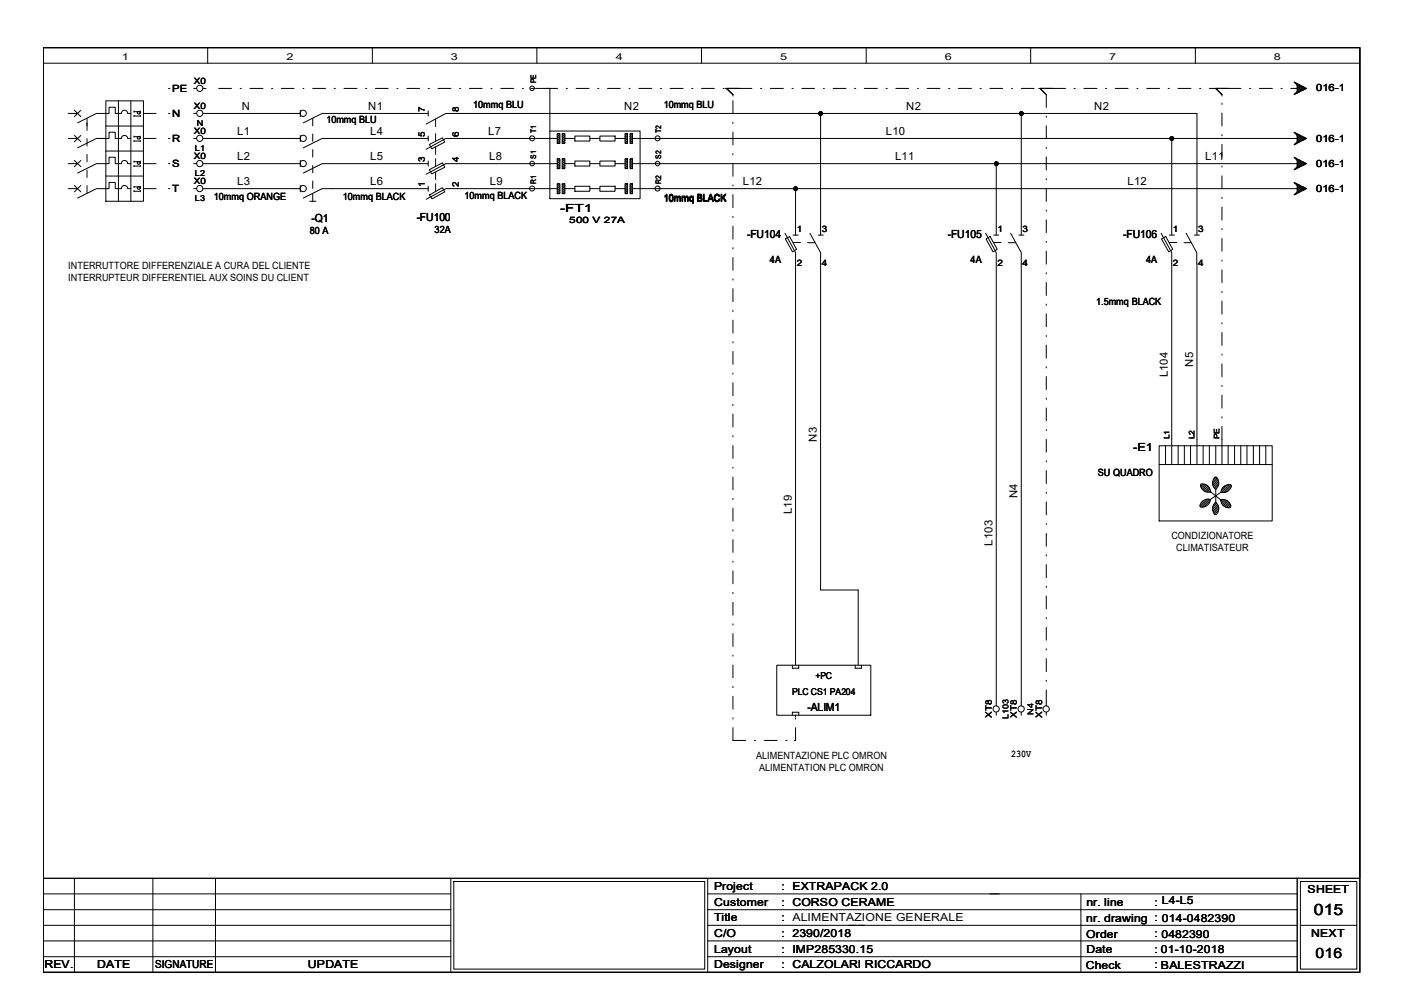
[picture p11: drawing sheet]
<svg xmlns="http://www.w3.org/2000/svg" width="297mm" height="210mm" viewBox="0 0 297 210" stroke-linecap="round" stroke-linejoin="round" font-family="sans-serif">
<defs><g id="words">
<text font-size="3.3" x="278" y="193.5">015</text>
<text font-size="3" x="278.3" y="202.6">016</text>
<g font-size="2.4">
<text x="51.1" y="23.2">N</text>
<text x="77.9" y="23.2">N1</text>
<text x="132" y="23.2">N2</text>
<text x="191.7" y="23.2">N2</text>
<text x="231.5" y="23.2">N2</text>
<text x="50.2" y="28.5">L1</text>
<text x="78.3" y="28.5">L4</text>
<text x="103.3" y="28.5">L7</text>
<text x="187.4" y="28.5">L10</text>
<text x="50.2" y="33.8">L2</text>
<text x="78.3" y="33.8">L5</text>
<text x="103.5" y="33.8">L8</text>
<text x="189.4" y="33.8">L11</text>
<text x="255" y="33.8">L11</text>
<text x="50.2" y="39.1">L3</text>
<text x="78.3" y="39.1">L6</text>
<text x="103.6" y="39.1">L9</text>
<text x="157.1" y="39.1">L12</text>
<text x="238.5" y="39.1">L12</text>
<text x="65.9" y="47.1">-Q1</text>
<text x="88.2" y="46.8">-FU100</text>
<text x="118.5" y="44.8">-FT1</text>
<text x="158.1" y="50.4">-FU104</text>
<text x="200.5" y="50.4">-FU105</text>
<text x="237.7" y="50.4">-FU106</text>
<text x="252.4" y="77.6" transform="rotate(-90 252.4 77.6)">N5</text>
<text x="247.1" y="79.8" transform="rotate(-90 247.1 79.8)">L104</text>
<text x="172.8" y="93.5" transform="rotate(-90 172.8 93.5)">N3</text>
<text x="239.7" y="95.5">-E1</text>
<text x="215.3" y="105.4" transform="rotate(-90 215.3 105.4)">N4</text>
<text x="167.5" y="108.8" transform="rotate(-90 167.5 108.8)">L19</text>
<text x="210" y="115.4" transform="rotate(-90 210 115.4)">L103</text>
<text x="170.8" y="150.5">-ALIM1</text>
</g>
<g font-size="2.3">
<text x="151.1" y="188.3">Project</text>
<text x="151.1" y="191.7">Customer</text>
<text x="165.4" y="188.3">: EXTRAPACK 2.0</text>
<text x="165.4" y="191.6">: CORSO CERAME</text>
<text x="229.9" y="191.6">nr. line</text>
<text x="244.3" y="191.6">: L4-L5</text>
<text x="276.6" y="188.9">SHEET</text>
<text x="151.1" y="194.9">Title</text>
<text x="165.4" y="194.9">: ALIMENTAZIONE GENERALE</text>
<text x="229.8" y="195">nr. drawing : 014-0482390</text>
<text x="151.1" y="198.3">C/O</text>
<text x="151.1" y="201.6">Layout</text>
<text x="165.4" y="198.3">: 2390/2018</text>
<text x="165.4" y="201.6">: IMP285330.15</text>
<text x="229.8" y="198.5">Order</text>
<text x="229.9" y="201.5">Date</text>
<text x="244.3" y="198.3">: 0482390</text>
<text x="244.3" y="201.6">: 01-10-2018</text>
<text x="277.4" y="198.2">NEXT</text>
<text x="9.4" y="204.9">REV.</text>
<text x="20.5" y="204.9">DATE</text>
<text x="32.8" y="204.9">SIGNATURE</text>
<text x="65.1" y="204.9">UPDATE</text>
<text x="151.1" y="204.9">Designer</text>
<text x="165.4" y="204.9">: CALZOLARI RICCARDO</text>
<text x="229.7" y="204.9">Check</text>
<text x="244.3" y="204.9">: BALESTRAZZI</text>
<text x="245.6" y="204.9">BALESTRAZZI</text>
</g>
<g font-size="2.1">
<text x="36.4" y="19.5">PE</text>
<text x="100.1" y="22.9">10mmq BLU</text>
<text x="140.4" y="22.9">10mmq BLU</text>
<text x="278.4" y="19.3">016-1</text>
<text x="36.4" y="24.8">N</text>
<text x="69" y="26.1">10mmq BLU</text>
<text x="278.4" y="30">016-1</text>
<text x="36.4" y="30.1">R</text>
<text x="36.4" y="35.4">S</text>
<text x="278.4" y="35.3">016-1</text>
<text x="36.4" y="40.7">T</text>
<text x="278.4" y="40.6">016-1</text>
<text x="45.3" y="42.3">10mmq ORANGE</text>
<text x="72.6" y="42.3">10mmq BLACK</text>
<text x="98.3" y="42">10mmq BLACK</text>
<text x="140.5" y="42.8">10mmq BLACK</text>
<text x="65.6" y="49.6">80 A</text>
<text x="91.9" y="49.4">32A</text>
<text x="14.4" y="56.9">INTERRUTTORE DIFFERENZIALE A CURA DEL CLIENTE</text>
<text x="14.4" y="59.6">INTERRUPTEUR DIFFERENTIEL AUX SOINS DU CLIENT</text>
<text x="162.9" y="55.6">4A</text>
<text x="205.4" y="55.6">4A</text>
<text x="242.5" y="55.6">4A</text>
<text x="231.9" y="64.6">1.5mmq BLACK</text>
<text x="232.3" y="100.7">SU QUADRO</text>
<text x="247.8" y="114">CONDIZIONATORE</text>
<text x="248.8" y="116.6">CLIMATISATEUR</text>
<text x="160" y="160.6">ALIMENTAZIONE PLC OMRON</text>
<text x="213.9" y="160.1">230V</text>
<text x="160.6" y="163.2">ALIMENTATION PLC OMRON</text>
</g>
<g font-size="2">
<text x="25.8" y="12.7">1</text>
<text x="60.6" y="12.7">2</text>
<text x="95.4" y="12.7">3</text>
<text x="130.3" y="12.7">4</text>
<text x="165.1" y="12.7">5</text>
<text x="199.9" y="12.7">6</text>
<text x="234.7" y="12.7">7</text>
<text x="269.5" y="12.7">8</text>
<text x="172.5" y="143.7">+PC</text>
<text x="167.6" y="147">PLC CS1 PA204</text>
</g>
<g font-size="1.9">
<text x="41" y="17.8">X0</text>
<text x="41" y="23.1">X0</text>
<text x="89.9" y="23.7" transform="rotate(-90 89.9 23.7)">7</text>
<text x="97.1" y="23.7" transform="rotate(-90 97.1 23.7)">8</text>
<text x="41" y="28.4">X0</text>
<text x="89.9" y="29" transform="rotate(-90 89.9 29)">5</text>
<text x="97.1" y="29" transform="rotate(-90 97.1 29)">6</text>
<text x="41" y="33.7">X0</text>
<text x="89.9" y="34.3" transform="rotate(-90 89.9 34.3)">3</text>
<text x="97.1" y="34.3" transform="rotate(-90 97.1 34.3)">4</text>
<text x="41" y="39">X0</text>
<text x="89.9" y="39.7" transform="rotate(-90 89.9 39.7)">1</text>
<text x="97.1" y="39.7" transform="rotate(-90 97.1 39.7)">2</text>
<text x="120.4" y="47.2">500 V 27A</text>
<text x="168.6" y="49.1">1</text>
<text x="173.9" y="49.1">3</text>
<text x="211" y="49.1">1</text>
<text x="216.3" y="49.1">3</text>
<text x="248.2" y="49.1">1</text>
<text x="253.5" y="49.1">3</text>
<text x="168.6" y="56.2">2</text>
<text x="173.9" y="56.2">4</text>
<text x="211" y="56.2">2</text>
<text x="216.3" y="56.2">4</text>
<text x="248.2" y="56.2">2</text>
<text x="253.5" y="56.2">4</text>
<text x="209.8" y="151.9" transform="rotate(-90 209.8 151.9)">XT8</text>
<text x="215.1" y="151.9" transform="rotate(-90 215.1 151.9)">XT8</text>
<text x="220.5" y="151.9" transform="rotate(-90 220.5 151.9)">XT8</text>
</g>
<g font-size="1.7">
<text x="41.6" y="26.6">N</text>
<text x="41.2" y="31.9">L1</text>
<text x="41.2" y="37.2">L2</text>
<text x="41.2" y="42.5">L3</text>
<text x="213.4" y="152.2" transform="rotate(-90 213.4 152.2)">L103</text>
<text x="218.6" y="151.3" transform="rotate(-90 218.6 151.3)">N4</text>
</g>
<g font-size="1.6">
<text x="113.4" y="17.7" transform="rotate(-90 113.4 17.7)">PE</text>
<text x="113.4" y="28.2" transform="rotate(-90 113.4 28.2)">T1</text>
<text x="139.9" y="28.2" transform="rotate(-90 139.9 28.2)">T2</text>
<text x="113.4" y="33.6" transform="rotate(-90 113.4 33.6)">S1</text>
<text x="139.9" y="33.6" transform="rotate(-90 139.9 33.6)">S2</text>
<text x="113.4" y="38.9" transform="rotate(-90 113.4 38.9)">R1</text>
<text x="139.9" y="38.9" transform="rotate(-90 139.9 38.9)">R2</text>
<text x="247.4" y="93" transform="rotate(-90 247.4 93)">L1</text>
<text x="252.7" y="93" transform="rotate(-90 252.7 93)">L2</text>
<text x="258" y="93" transform="rotate(-90 258 93)">PE</text>
</g>
</g></defs>
<path d="M9.1 10.1h278.6v195.6h-278.6zM274.4 185.8v19.9" fill="none" stroke="#000" stroke-width=".3"/>
<g fill="none" stroke="#000" stroke-width=".21">
<path d="M9.1 10.1h278.6v195.6h-278.6zM9.1 10.1h278.6v175.7h-278.6zM9.1 13.4h278.6M35.6 18.7h.3M41 18.7h.6M43 18.7h.6M43.9 10.1v3.3M46.3 18.7h2.7M50.8 18.7h.3M52.9 18.7h2.7M57.4 18.7h.3M59.5 18.7h2.7"/>
<path d="M64.1 18.7h.2M66.2 18.7h2.7M70.7 18.7h.2M72.8 18.7h2.7M77.3 18.7h.3M78.8 10.1v3.3M79.4 18.7h2.7M84 18.7h.2M86.1 18.7h2.7M90.6 18.7h.2M92.7 18.7h2.7M97.2 18.7h.3"/>
<path d="M99.3 18.7h2.7M103.9 18.7h.2M106 18.7h2.7M110.5 18.7h.2M112.3 18.7h5.7M113.6 10.1v3.3M116.3 18.7v9M119.8 18.7h.3M121.9 18.7h2.7M126.4 18.7h.3M128.5 18.7h2.7M133.1 18.7h.2"/>
<path d="M135.2 18.7h2.7M139.7 18.7h.3M141.8 18.7h2.7M146.3 18.7h.3M148.4 10.1v3.3M148.4 18.7h2.7M153 18.7h.2M153.4 18.7h5.7M153.7 18.7l1.4 1.3v.3M160.9 18.7h.3M163 18.7h2.7M167.6 18.7h.2"/>
<path d="M169.6 18.7h2.7M174.2 18.7h.2M176.3 18.7h2.7M180.8 18.7h.3M182.9 18.7h2.7M183.3 10.1v3.3M187.4 18.7h.3M189.5 18.7h2.7M194.1 18.7h.2M196.2 18.7h2.7M200.7 18.7h.3M202.8 18.7h2.7"/>
<path d="M207.3 18.7h.3M209.4 18.7h2.7M214 18.7h.2M216.1 18.7h2.7M218.1 10.1v3.3M219.7 18.7h5.7M220 18.7l1.4 1.3v2.7M227.2 18.7h.3M229.3 18.7h2.8M233.9 18.7h.2M236 18.7h2.7M240.5 18.7h.2"/>
<path d="M242.6 18.7h2.7M247.1 18.7h.3M249.2 18.7h2.8M252.9 10.1v3.3M253.8 18.7h.2M255.9 18.7h6.6M257.2 18.7l1.3 1.3v.3M264.4 18.7h.2M266.4 18.7h2.8M271 18.7h.3M273.1 18.7h1.3M273.8 17.4l2.6 1.3-2.6 1.3 .6-.7v-1.3z"/>
<path d="M273.9 19.9h.1M273.9 17.4v.1M274.1 17.7l.1-.1 1.5 1.5 .5-.5M274.3 19.5l.1 .2M274.4 18.5l.5-.6 1 1.1M274.4 17.7l-.1 .2M274.4 18.2l1 1M274.4 18.6l.8 .7M274.4 19.3l.3 .3M274.7 17.8l-.3 .3M275.2 18.1l-.8 .7M275.4 18.2l-1 1"/>
<path d="M275.9 18.5l-1 .9-.5-.4M276.2 18.8l-.5-.5-1.5 1.5-.1-.1M14.4 29.3h2M14.4 34.6h2M14.4 24h2M14.4 39.9h2M15.7 39.2l1.4 1.4M15.7 34l1.4 1.3M15.7 28.7l1.4 1.3M15.7 23.3l1.4 1.4M17.1 39.2l-1.4 1.4M17.1 34l-1.4 1.3"/>
<path d="M17.1 28.7l-1.4 1.3M17.1 23.3l-1.4 1.4M18.4 25.1v2.5M18.4 29.3v1.6M18.4 32.7v1.5M18.4 36v1.5M18.4 39.3v1.6M22.4 21.3h7.9v21.3h-7.9zM22.4 37.3h7.9M22.4 32h7.9M22.4 26.7h7.9M25.1 21.3v21.3"/>
<path d="M27 34.6a.64 .64 0 0 0-.7-.7 .64 .64 0 0 0-.6 .7h-1.3v-1.3h-1.3v1.3h-2.7l-4 2M27 34.6h.7M27.7 39.9h-.7a.66 .66 0 0 0-.7-.7 .66 .66 0 0 0-.6 .7h-1.3v-1.3h-1.3v1.3h-2.7l-4 2M27.7 29.3h-.7a.66 .66 0 0 0-.7-.6 .66 .66 0 0 0-.6 .6h-1.3v-1.3h-1.3v1.3h-2.7l-4 2M27.7 24h-.7a.66 .66 0 0 0-.7-.7 .66 .66 0 0 0-.6 .7h-1.3v-1.3h-1.3v1.3h-2.7l-4 2M27.7 21.3v21.3M28.4 23.5v.2M28.4 24.4v.3M28.4 28.8v.2M28.4 29.7v.3M28.4 34.1v.2M28.4 35v.3"/>
<path d="M28.4 39.4v.3M28.4 35.1h1.3M28.4 29.8h1.3M28.4 24.6h1.3M29.7 39.4v.1h-1.3M29.7 23.5v.1h-1.3M29.7 24.4v.3M29.7 28.8v.1h-1.3M29.7 29.7v.3M29.7 34.1v.1h-1.3M29.7 35v.3M30.3 29.3h2.7"/>
<path d="M30.3 34.6h2.7M30.3 24h2.7M30.3 39.9h2.7M35.6 29.3h.3M35.6 34.6h.3M35.6 24h.3M35.6 39.9h.3M41 29.3h.6M41 34.6h.6M41 24h.6M41 39.9h.6M43 29.3h20.5"/>
<path d="M43 34.6h20.5M43 24h20.5M43 39.9h20.5M63.5 23.3v1.4M63.5 28.7v1.3M63.5 34v1.3M63.5 39.2v1.4M66.2 25.1v1.5M66.2 28.4v1.5M66.2 31.7v1.5M66.2 35v1.6M66.2 38.3v1.6"/>
<path d="M90.2 26.2l4.1-2.2h158.9v25.7M90.6 39.9h-22.4l-4 2M90.6 34.6h-22.4l-4 2M90.6 29.3h-22.4l-4 2M90.6 24h-22.4l-4 2M90.6 23.5v1.1M90.6 28.8v1M90.6 34.1v1M90.6 39.4v1.1M90.8 35.9l2.8-1.4 .5 .9-2.7 1.4zM90.8 30.6l2.8-1.4 .5 .9-2.7 1.4zM92.2 25.2v1.6"/>
<path d="M92.2 28.3v1.5M92.2 31.1v1.6M92.2 33.6v1.5M92.2 36.4v1.6M92.2 38.9v1.5M116.3 27.7h19.1v14.3h-19.1zM117.9 34.6h-23.6l-4.1 2.3M117.9 39.9h-23.6l-4.1 2.3M117.9 29.3h-23.6l-4.1 2.3M117.9 38.9h.5v2.1h-.5zM117.9 33.6h.5v2.1h-.5zM117.9 28.2h.5v2.2h-.5z"/>
<path d="M117.9 39.1l.5 .5M117.9 39.5l.5 .5M117.9 39.8l.5 .5M117.9 33.8l.5 .5M117.9 34.2l.5 .5M117.9 34.5l.5 .6M117.9 34.9l.5 .5M117.9 35.3l.4 .4M117.9 35.6v.1M117.9 28.4l.5 .6M117.9 28.8l.5 .6M117.9 29.2l.5 .6"/>
<path d="M117.9 29.6l.5 .5M117.9 30l.4 .4M117.9 30.4h.1M118.1 38.9l.3 .3M118.1 33.6l.3 .4M118.1 28.2l.3 .4M119 38.9h.5v2.1h-.5zM119 33.6h.5v2.1h-.5zM119 28.2h.5v2.2h-.5zM119 39.1l.5 .5M119 39.5l.5 .5M119 39.8l.5 .5"/>
<path d="M119 30.4h.1M119 33.8l.5 .5M119 34.2l.5 .5M119 34.5l.5 .6M119 34.9l.5 .5M119 35.3l.4 .4M119 35.6v.1M119 28.4l.5 .6M119 28.8l.5 .6M119 29.2l.5 .6M119 29.6l.5 .5M119 30l.4 .4"/>
<path d="M119.1 38.9l.4 .3M119.1 33.6l.4 .4M119.1 28.2l.4 .4M119.5 29.3h2.1M119.5 34.6h2.1M119.5 39.9h2.1M121.6 39.4h3.2v1.1h-3.2zM121.6 34.1h3.2v1h-3.2zM121.6 28.8h3.2v1h-3.2zM124.8 29.3h2.1M124.8 34.6h2.1M124.8 39.9h2.1"/>
<path d="M126.9 28.8h3.2v1h-3.2zM126.9 34.1h3.2v1h-3.2zM126.9 39.4h3.2v1.1h-3.2zM130.1 29.3h2.1M130.1 34.6h2.1M130.1 39.9h2.1M132.2 28.2h.6v2.2h-.6zM132.2 33.6h.6v2.1h-.6zM132.2 38.9h.6v2.1h-.6zM132.2 30l.4 .4M132.2 29.6l.6 .5M132.2 29.3l.6 .5"/>
<path d="M132.2 28.9l.6 .5M132.2 28.5l.6 .5M132.2 33.8l.6 .5M132.2 35.3l.4 .4M132.2 34.9l.6 .6M132.2 34.5l.6 .6M132.2 34.2l.6 .5M132.2 39.9l.6 .5M132.2 39.5l.6 .5M132.2 39.1l.6 .5M132.4 28.2l.4 .5M132.4 33.6l.4 .4"/>
<path d="M132.4 38.9l.4 .3M132.8 33.6h.1M132.8 28.2v.1M132.8 38.9h.1M133.3 28.2h.5v2.2h-.5zM133.3 33.6h.5v2.1h-.5zM133.3 38.9h.5v2.1h-.5zM133.3 30l.4 .4M133.3 29.6l.5 .5M133.3 29.3l.5 .5M133.3 28.9l.5 .5M133.3 28.5l.5 .5"/>
<path d="M133.3 35.3l.4 .4M133.3 34.9l.5 .6M133.3 34.5l.5 .6M133.3 34.2l.5 .5M133.3 33.8l.5 .5M133.3 39.9l.5 .5M133.3 39.5l.5 .5M133.3 39.1l.5 .5M133.4 28.2l.4 .5M133.4 33.6l.4 .4M133.4 38.9l.4 .3M133.8 33.6h.1"/>
<path d="M133.8 29.3h140.6M133.8 34.6h140.6M133.8 39.9h140.6M133.8 28.2v.1M133.8 38.9h.1M155.1 21.3v2.7M155.1 25.9v.2M155.1 27.9v2.8M155.1 32.5v.3M155.1 34.6v2.7M155.1 39.1v.3M168.3 39.9v9.8"/>
<path d="M173.6 24v25.7M210.8 34.6v15.1M216.1 24v25.7M221.4 24.6v.2M221.4 26.6v2.7M221.4 31.2v.2M221.4 33.2v2.8M221.4 37.8v.3M221.4 39.9v2.7M247.9 29.3v20.4M258.5 21.8v.3M258.5 23.9v2.8"/>
<path d="M258.5 28.5v.2M258.5 30.6v2.7M258.5 35.1v.2M258.5 37.2v2.7M273.8 38.6l2.6 1.3-2.6 1.3 .6-.6v-1.4zM273.8 33.3l2.6 1.3-2.6 1.3 .6-.6v-1.3zM273.8 28l2.6 1.3-2.6 1.3 .6-.6v-1.3zM273.9 38.7h.1M273.9 35.8v.1M273.9 30.5v.1M273.9 33.4h.1M273.9 28.1h.1"/>
<path d="M274.1 38.9l.1-.1 1.5 1.5 .5-.5M274.1 33.6l.1-.1 1.5 1.5 .5-.5M274.1 28.3l.1-.1 1.5 1.5 .5-.5M274.3 35.4l.1 .2M274.3 30.1l.1 .2M274.4 39.7l.5-.5 1 1M274.4 38.9l-.1 .2M274.4 39.4l1 1M274.4 39.8l.8 .8M274.4 34.4l.5-.5 1 1M274.4 33.6l-.1 .2M274.4 34.1l1 1"/>
<path d="M274.4 34.5l.8 .7M274.4 35.3l.3 .2M274.4 29l.5-.4 1 .9M274.4 28.3l-.1 .2M274.4 28.8l1 1M274.4 29.2l.8 .7M274.4 29.9l.3 .3M274.7 39l-.3 .3M274.7 33.7l-.3 .3M274.7 28.4l-.3 .3M275.2 39.3l-.8 .7M275.2 34l-.8 .7"/>
<path d="M275.2 28.7l-.8 .7M275.4 39.4l-1 1M275.4 34.1l-1 1M275.4 28.8l-1 1M275.9 39.7l-1 1-.5-.5M275.9 34.4l-1 .9-.5-.4M275.9 29l-1 1.1-.5-.5M276.2 34.8l-.5-.6-1.5 1.5-.1-.1M276.2 29.4l-.5-.4-1.5 1.4h-.1M28.4 40.5h1.3M28.4 40.3v.3M29.7 40.3v.3"/>
<path d="M65.5 42.6h1.3M66.2 41v1.6M90.9 41.2l2.7-1.5 .5 .9-2.7 1.5zM117.9 40.2l.5 .5M117.9 40.6l.4 .4M117.9 40.9v.1M119 40.2l.5 .5M119 40.6l.4 .4M119 40.9v.1M132.2 40.6l.4 .4M132.2 40.2l.6 .6M133.3 40.6l.4 .4"/>
<path d="M133.3 40.2l.5 .6M155.1 41.2v2.7M155.1 45.8v.2M155.1 47.8v2.8M155.1 52.4v.3M155.1 54.5v2.7M155.1 59v.3M166.1 49.4l2.2 4.1v87.3M166.2 50.5l.8-.5 1.5 2.7-.8 .6zM167.8 49.7h1.1M167.8 51.3h1.6M170.9 51.4h1.5"/>
<path d="M171.4 49.4l2.2 4.1v71.3h8v16M173.1 49.7h1.1M208.5 49.4l2.3 4.1v95.9M208.6 50.5l.9-.5 1.5 2.7-.9 .6zM210.2 51.3h1.6M210.2 49.7h1.1M213.3 51.4h1.6M213.8 49.4l2.3 4.1v95.9M215.6 49.7h1M221.4 44.4v.3M221.4 46.5v2.7M221.4 51.1v.2"/>
<path d="M221.4 53.1v2.8M221.4 57.7v.3M221.4 59.8v2.7M245.7 49.4l2.2 4.1v44.8M245.7 50.5l.9-.5 1.5 2.7-.8 .6zM247.4 51.3h1.6M247.4 49.7h1.1M250.5 51.4h1.5M250.9 49.4l2.3 4.1v2.3M252.7 49.7h1M253.2 55.8v42.5M258.5 41.7v.3"/>
<path d="M258.5 43.8v2.8M258.5 48.4v.2M258.5 50.5v2.7M258.5 55v.2M258.5 57.1v2.7M273.9 41.1v.1M274.3 40.8l.1 .1M274.4 40.6l.3 .2M276.2 40l-.5-.5-1.5 1.6-.1-.2M155.1 61.1v2.7M155.1 65.7v.2M155.1 67.7v2.8"/>
<path d="M155.1 72.3v.3M155.1 74.4v2.7M155.1 79v.2M221.4 64.3v.3M221.4 66.4v2.7M221.4 71v.2M221.4 73v2.8M221.4 77.6v.3M221.4 79.7v2.7M258.5 61.6v.3M258.5 63.7v2.8M258.5 68.3v.2"/>
<path d="M258.5 70.4v2.7M258.5 74.9v.2M258.5 77v2.7M155.1 81v2.7M155.1 85.6v.2M155.1 87.6v2.8M155.1 92.2v.3M155.1 94.3v2.7M155.1 98.8v.3M221.4 84.2v.3M221.4 86.3v2.7M221.4 90.9v.2"/>
<path d="M221.4 93v2.7M221.4 97.5v.2M221.4 99.6v2.7M245.2 94.3h24v15.9h-24zM245.2 98.3h24M246.6 94.3v4M249.3 94.3v4M250.6 94.3v4M251.9 94.3v4M254.5 94.3v4M255.9 94.3v4M257.2 94.3v4"/>
<path d="M258.5 81.5v.3M258.5 83.6v2.8M258.5 88.2v.2M258.5 90.3v8M259.8 94.3v4M261.2 94.3v4M262.5 94.3v4M263.8 94.3v4M265.2 94.3v4M266.5 94.3v4M267.8 94.3v4M155.1 100.9v2.7"/>
<path d="M155.1 105.5v.2M155.1 107.5v2.8M155.1 112.1v.3M155.1 114.2v2.7M155.1 118.7v.3M221.4 104.1v.3M221.4 106.2v2.7M221.4 110.8v.2M221.4 112.9v2.7M221.4 117.4v.2M221.4 119.5v2.7M254 102.5a1.71 1.71 0 0 1 2.2 1.6 1.62 1.62 0 0 1-2.2-1.6z"/>
<path d="M254.2 106.3a1.73 1.73 0 0 1 1.9-.6 1.67 1.67 0 0 1-2.2 1.5v-.3zM254.5 102.4l-.5 .5M254.6 105.9l-.5 .5M254.8 102.4l-.7 .7M255.1 102.5l-.8 .9M255.2 105.7l-1.3 1.3M255.3 102.7l-.9 .9M255.6 102.8l-1 1M255.6 105.6l-1.6 1.7M255.7 103l-.9 .9M255.9 103.3l-.8 .8M256 103.5l-.6 .6"/>
<path d="M256 105.7l-1.7 1.6M256 106l-1.2 1.2M256.1 103.8l-.4 .3M256.2 104.1l2 1.6M256.9 101.1a.44 .44 0 0 1 .5-.1 .44 .44 0 0 1 .3 .4 1.74 1.74 0 0 1-.5 2.2 1.72 1.72 0 0 1-.3-2.5zM257 106.4a.44 .44 0 0 1 .6 .4 1.69 1.69 0 0 1-.4 2.1 1.66 1.66 0 0 1-.2-2.5zM257.2 103.6v2.7M257.2 101l-.5 .5M257.3 106.3l-.6 .5M257.4 106.5l-.9 .9M257.5 101.1l-1 .9M257.6 101.3l-1.1 1.1"/>
<path d="M257.6 106.8l-1.1 1M257.7 101.6l-1.1 1.1M257.7 107l-1.1 1.1M257.8 102.6l-.8 .8M257.8 101.9l-1.1 1.1M257.8 108l-.8 .8M257.8 107.3l-1.1 1.1M257.8 102.2l-.9 1M257.8 107.6l-1 1M258.2 105.7h.7a1.49 1.49 0 0 1 1.4 1.7 1.75 1.75 0 0 1-2.1-1.7zM258.3 104.2l-2.2 1.5M258.6 105.7l-.3 .3"/>
<path d="M258.8 103a1.43 1.43 0 0 1 1.7-.3 1.83 1.83 0 0 1-1.4 1.5h-.8zM258.9 105.7l-.5 .6M259 102.9l-.4 .4M259.3 105.8l-.8 .8M259.5 105.9l-.8 .9M259.7 102.6l-1.3 1.3M259.8 106l-1 1M260 106.3l-1 .8M260.1 102.5l-1.7 1.7M260.1 106.5l-.8 .8M260.3 106.7l-.8 .7M260.4 102.6l-1.6 1.6"/>
<path d="M260.4 106.9l-.5 .5M260.5 102.9l-1.3 1.3M155.1 120.8v2.7M155.1 125.3v.3M155.1 127.4v2.8M155.1 132v.2M155.1 134.1v2.7M155.1 138.6v.3M221.4 124v.3M221.4 126.1v2.7M221.4 130.7v.2M221.4 132.8v2.7"/>
<path d="M221.4 137.3v.2M221.4 139.4v2.7M155.1 154v2.7h2.7M155.1 140.7v2.7M155.1 145.2v.3M155.1 147.3v2.8M155.1 151.9v.2M159.6 156.7h.2M161.7 156.7h2.7M164.3 140.8h19.9v10.5h-19.9zM166.2 156.7h.3M167.6 140.8v.6h1.4v-.6"/>
<path d="M167.6 151.3v-.6h1.4v.6M168.3 151.3v.3M168.3 151.9v.2M168.3 154v2.7h-.3M180.9 140.8v.6h1.3v-.6M210.8 150.7v.6M216.1 150.7v.6M221.4 143.9v.3M221.4 146v3.4M221.4 150.7v.6M9.1 185.8h278.6M9.1 195.8h86.3"/>
<path d="M9.1 199.1h86.3M9.1 192.5h86.3M9.1 189.1h86.3M15.7 185.8v19.9M32.3 185.8v19.9M45.6 185.8v19.9M95.4 185.8v19.9M96 186.5h53.1v18.6h-53.1zM149.7 185.8v19.9M149.7 195.8h124.7M149.7 199.1h124.7M149.7 192.5h124.7"/>
<path d="M149.7 189.1h124.7M228.7 189.1v16.6M275.1 186.5h12v18.6h-12zM275.1 195.8h12M9.1 202.4h86.3M149.7 202.4h124.7"/>
<circle cx="42.3" cy="18.7" r=".66"/>
<circle cx="112.6" cy="18.7" r=".49"/>
<circle cx="29.4" cy="34.5" r=".3"/>
<circle cx="29.4" cy="39.8" r=".3"/>
<circle cx="29.4" cy="23.9" r=".3"/>
<circle cx="29.4" cy="29.2" r=".29"/>
<circle cx="42.3" cy="34.6" r=".66"/>
<circle cx="42.3" cy="39.9" r=".66"/>
<circle cx="42.3" cy="29.3" r=".66"/>
<circle cx="42.3" cy="24" r=".66"/>
<circle cx="64.1" cy="29.3" r=".66"/>
<circle cx="64.1" cy="39.9" r=".66"/>
<circle cx="64.1" cy="24" r=".66"/>
<circle cx="64.1" cy="34.6" r=".66"/>
<circle cx="112.6" cy="29.3" r=".54"/>
<circle cx="112.6" cy="39.9" r=".54"/>
<circle cx="112.6" cy="34.6" r=".49"/>
<circle cx="139.1" cy="39.9" r=".54"/>
<circle cx="139.1" cy="29.3" r=".54"/>
<circle cx="139.1" cy="34.6" r=".49"/>
<circle cx="168.3" cy="39.9" r=".4"/>
<circle cx="173.6" cy="24" r=".4"/>
<circle cx="210.8" cy="34.6" r=".4"/>
<circle cx="216.1" cy="24" r=".4"/>
<circle cx="247.9" cy="29.3" r=".4"/>
<circle cx="210.7" cy="150" r=".66"/>
<circle cx="216" cy="150" r=".66"/>
<circle cx="221.3" cy="150" r=".66"/>
</g>
<g fill="#000">
<circle cx="168.3" cy="39.9" r=".4"/>
<circle cx="173.6" cy="24" r=".4"/>
<circle cx="210.8" cy="34.6" r=".4"/>
<circle cx="216.1" cy="24" r=".4"/>
<circle cx="247.9" cy="29.3" r=".4"/>
</g>
<use href="#words"/>
</svg>
